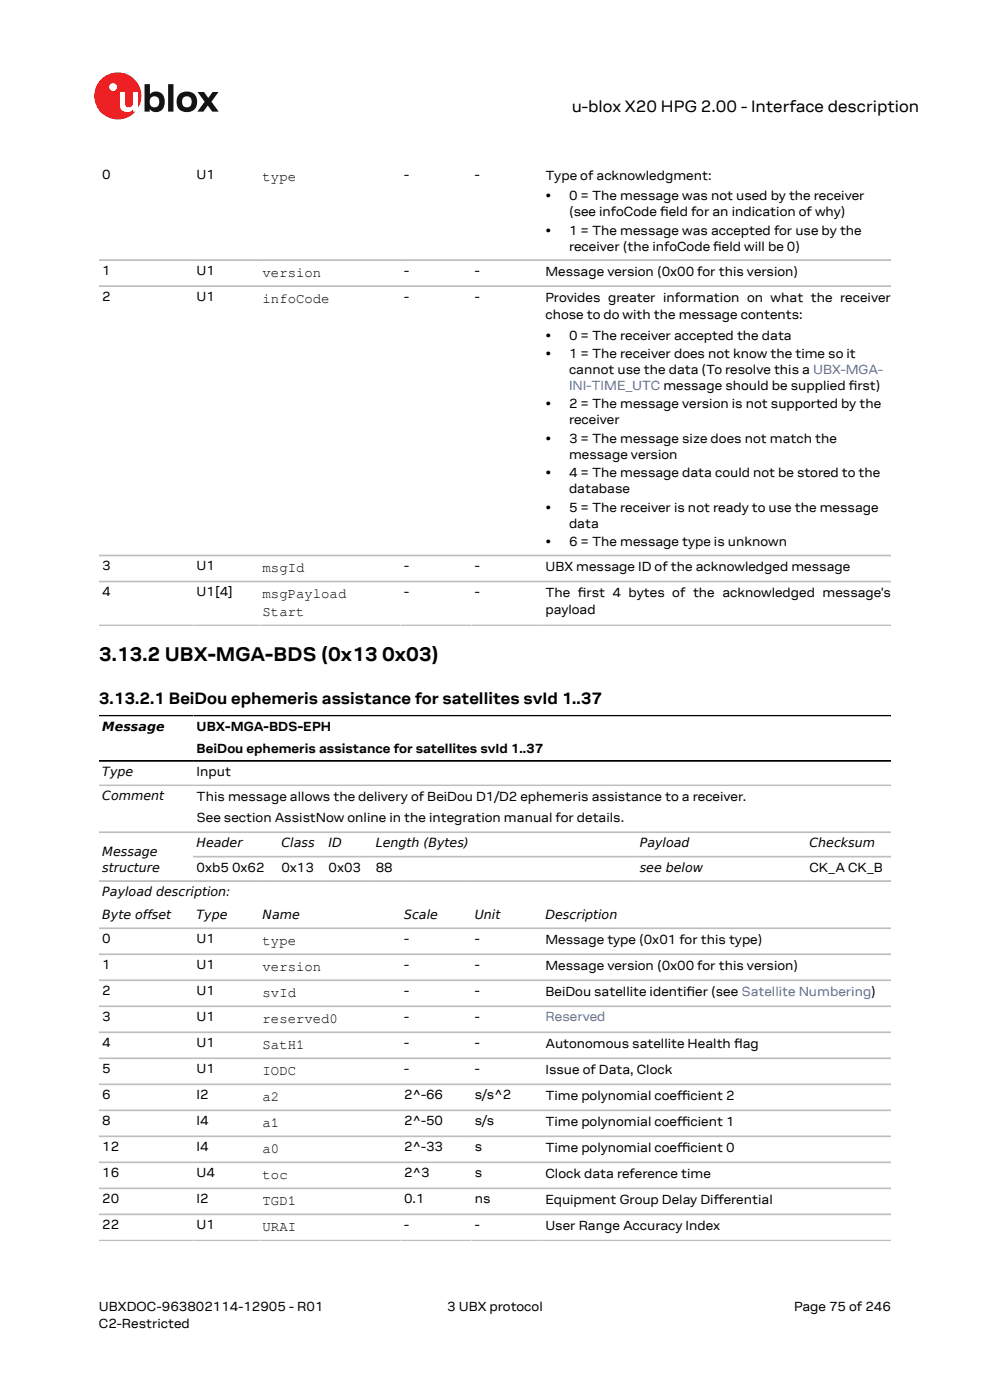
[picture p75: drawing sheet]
<svg xmlns="http://www.w3.org/2000/svg" width="210mm" height="297mm" viewBox="0 0 210 297" stroke-linecap="round" stroke-linejoin="round" font-family="sans-serif">
<defs><g id="words">
<text font-size="4.2" x="21" y="140.3">3.13.2 UBX-MGA-BDS (0x13 0x03)</text>
<g font-size="3.5">
<text x="121.3" y="23.7">u-blox X20 HPG 2.00 - Interface description</text>
<text x="21" y="149.4">3.13.2.1 BeiDou ephemeris assistance for satellites svId 1..37</text>
</g>
<g font-size="3">
<text x="55.7" y="38.4">type</text>
<text x="55.7" y="58.7">version</text>
<text x="55.7" y="64.2">infoCode</text>
<text x="55.7" y="121.4">msgId</text>
<text x="55.7" y="126.9">msgPayload</text>
<text x="55.7" y="130.7">Start</text>
<text x="55.7" y="200.5">type</text>
<text x="55.7" y="206">version</text>
<text x="55.7" y="211.5">svId</text>
<text x="55.7" y="217">reserved0</text>
<text x="55.7" y="222.5">SatH1</text>
<text x="55.7" y="228">IODC</text>
<text x="55.7" y="233.6">a2</text>
<text x="55.7" y="239.1">a1</text>
<text x="55.7" y="244.6">a0</text>
<text x="55.7" y="250.1">toc</text>
<text x="55.7" y="255.6">TGD1</text>
<text x="55.7" y="261.2">URAI</text>
</g>
<g font-size="2.8">
<text x="21.7" y="38">0</text>
<text x="41.7" y="38">U1</text>
<text x="85.7" y="38">-</text>
<text x="100.7" y="38">-</text>
<text x="115.7" y="38.1">Type of acknowledgment:</text>
<text x="115.7" y="42.5">•</text>
<text x="120.7" y="42.5">0 = The message was not used by the receiver</text>
<text x="120.7" y="45.9">(see infoCode feld for an indication of why)</text>
<text x="140" y="45.9">i</text>
<text x="115.7" y="49.8">•</text>
<text x="120.7" y="49.8">1 = The message was accepted for use by the</text>
<text x="120.7" y="53.2">receiver (the infoCode feld will be 0)</text>
<text x="151.3" y="53.2">i</text>
<text x="21.7" y="58.3">1</text>
<text x="41.7" y="58.3">U1</text>
<text x="85.7" y="58.3">-</text>
<text x="100.7" y="58.3">-</text>
<text x="115.7" y="58.5">Message version (0x00 for this version)</text>
<text x="21.7" y="63.9">2</text>
<text x="41.7" y="63.9">U1</text>
<text x="85.7" y="63.9">-</text>
<text x="100.7" y="63.9">-</text>
<text x="115.7" y="64">Provides greater information on what the receiver</text>
<text x="115.7" y="67.7">chose to do with the message contents:</text>
<text x="115.7" y="72">•</text>
<text x="115.7" y="76">•</text>
<text x="120.7" y="72">0 = The receiver accepted the data</text>
<text x="120.7" y="76">1 = The receiver does not know the time so it</text>
<text x="120.7" y="79.4">cannot use the data (To resolve this a UBX-MGA-</text>
<text x="180" y="82.7">i</text>
<text x="115.7" y="86.7">•</text>
<text x="120.7" y="86.7">2 = The message version is not supported by the</text>
<text x="115.7" y="94">•</text>
<text x="120.7" y="90">receiver</text>
<text x="120.7" y="94">3 = The message size does not match the</text>
<text x="115.7" y="101.3">•</text>
<text x="120.7" y="97.3">message version</text>
<text x="120.7" y="101.3">4 = The message data could not be stored to the</text>
<text x="120.7" y="104.6">database</text>
<text x="115.7" y="108.6">•</text>
<text x="120.7" y="108.6">5 = The receiver is not ready to use the message</text>
<text x="120.7" y="111.9">data</text>
<text x="115.7" y="115.9">•</text>
<text x="120.7" y="115.9">6 = The message type is unknown</text>
<text x="21.7" y="121">3</text>
<text x="41.7" y="121">U1</text>
<text x="85.7" y="121">-</text>
<text x="100.7" y="121">-</text>
<text x="115.7" y="121.2">UBX message ID of the acknowledged message</text>
<text x="21.7" y="126.5">4</text>
<text x="41.7" y="126.5">U1[4]</text>
<text x="85.7" y="126.5">-</text>
<text x="100.7" y="126.5">-</text>
<text x="115.7" y="126.7">The frst 4 bytes of the acknowledged message's</text>
<text x="115.7" y="130.3">payload</text>
<text x="122.6" y="126.7">i</text>
<text x="41.7" y="155.1">UBX-MGA-BDS-EPH</text>
<text x="41.7" y="159.7">BeiDou ephemeris assistance for satellites svId 1..37</text>
<text x="41.7" y="164.6">Input</text>
<text x="41.7" y="169.9">This message allows the delivery of BeiDou D1/D2 ephemeris assistance to a receiver.</text>
<text x="41.7" y="174.4">See section AssistNow online in the integration manual for details.</text>
<text x="41.7" y="184.9">0xb5 0x62</text>
<text x="59.7" y="184.9">0x13</text>
<text x="69.7" y="184.9">0x03</text>
<text x="79.7" y="184.9">88</text>
<text x="171.7" y="184.9">CK_A CK_B</text>
<text x="21.7" y="200.1">0</text>
<text x="41.7" y="200.1">U1</text>
<text x="85.7" y="200.1">-</text>
<text x="100.7" y="200.1">-</text>
<text x="115.7" y="200.2">Message type (0x01 for this type)</text>
<text x="21.7" y="205.6">1</text>
<text x="41.7" y="205.6">U1</text>
<text x="85.7" y="205.6">-</text>
<text x="100.7" y="205.6">-</text>
<text x="115.7" y="205.8">Message version (0x00 for this version)</text>
<text x="21.7" y="211.1">2</text>
<text x="41.7" y="211.1">U1</text>
<text x="85.7" y="211.1">-</text>
<text x="100.7" y="211.1">-</text>
<text x="115.7" y="211.3">BeiDou satellite identifer (see Satellite Numbering)</text>
<text x="145.6" y="211.3">i</text>
<text x="21.7" y="216.6">3</text>
<text x="41.7" y="216.6">U1</text>
<text x="85.7" y="216.6">-</text>
<text x="100.7" y="216.6">-</text>
<text x="21.7" y="222.2">4</text>
<text x="21.7" y="227.7">5</text>
<text x="41.7" y="222.2">U1</text>
<text x="41.7" y="227.7">U1</text>
<text x="85.7" y="222.2">-</text>
<text x="85.7" y="227.7">-</text>
<text x="100.7" y="222.2">-</text>
<text x="100.7" y="227.7">-</text>
<text x="115.7" y="222.3">Autonomous satellite Health fag</text>
<text x="115.7" y="227.8">Issue of Data, Clock</text>
<text x="155.7" y="222.3">l</text>
<text x="21.7" y="233.2">6</text>
<text x="41.7" y="233.2">I2</text>
<text x="85.7" y="233.2">2^-66</text>
<text x="100.7" y="233.2">s/s^2</text>
<text x="115.7" y="233.3">Time polynomial coefcient 2</text>
<text x="143.6" y="233.3">f</text>
<text x="143.6" y="233.3">i</text>
<text x="21.7" y="238.7">8</text>
<text x="41.7" y="238.7">I4</text>
<text x="85.7" y="238.7">2^-50</text>
<text x="100.7" y="238.7">s/s</text>
<text x="115.7" y="238.9">Time polynomial coefcient 1</text>
<text x="143.6" y="238.9">f</text>
<text x="143.6" y="238.9">i</text>
<text x="21.7" y="244.2">12</text>
<text x="41.7" y="244.2">I4</text>
<text x="85.7" y="244.2">2^-33</text>
<text x="100.7" y="244.2">s</text>
<text x="115.7" y="244.4">Time polynomial coefcient 0</text>
<text x="143.6" y="244.4">f</text>
<text x="143.6" y="244.4">i</text>
<text x="21.7" y="249.7">16</text>
<text x="41.7" y="249.7">U4</text>
<text x="85.7" y="249.7">2^3</text>
<text x="100.7" y="249.7">s</text>
<text x="115.7" y="249.9">Clock data reference time</text>
<text x="21.7" y="255.3">20</text>
<text x="41.7" y="255.3">I2</text>
<text x="85.7" y="255.3">0.1</text>
<text x="100.7" y="255.3">ns</text>
<text x="115.7" y="255.4">Equipment Group Delay Diferential</text>
<text x="151.4" y="255.4">f</text>
<text x="21.7" y="260.8">22</text>
<text x="41.7" y="260.8">U1</text>
<text x="85.7" y="260.8">-</text>
<text x="100.7" y="260.8">-</text>
<text x="115.7" y="260.9">User Range Accuracy Index</text>
<text x="21" y="278">UBXDOC-963802114-12905 - R01</text>
<text x="21" y="281.8">C2-Restricted</text>
<text x="94.9" y="278">3 UBX protocol</text>
<text x="168.4" y="278">Page 75 of 246</text>
</g>
<g font-size="2.8" fill="#4664b4">
<text x="120.7" y="82.7">INI-TIME_UTC message should be supplied frst)</text>
<text x="115.7" y="216.6">Reserved</text>
</g>
<g font-size="2.7">
<text x="21.7" y="155">Message</text>
<text x="21.7" y="164.6">Type</text>
<text x="21.7" y="169.8">Comment</text>
<text x="41.7" y="179.8">Header</text>
<text x="59.7" y="179.8">Class</text>
<text x="69.7" y="179.8">ID</text>
<text x="79.7" y="179.8">Length (Bytes)</text>
<text x="135.7" y="179.8">Payload</text>
<text x="171.7" y="179.8">Checksum</text>
<text x="21.7" y="181.5">Message</text>
<text x="21.7" y="184.9">structure</text>
<text x="135.7" y="184.9">see below</text>
<text x="21.7" y="190.1">Payload description:</text>
<text x="21.7" y="194.9">Byte offset</text>
<text x="41.7" y="194.9">Type</text>
<text x="55.7" y="194.9">Name</text>
<text x="85.7" y="194.9">Scale</text>
<text x="100.7" y="194.9">Unit</text>
<text x="115.7" y="194.9">Description</text>
</g>
</g></defs>
<circle cx="25" cy="20.4" r="5" fill="#ed2023"/>
<circle cx="24" cy="18.5" r=".83" fill="#fff"/>
<g fill="#151516">
<path d="M35.7 17.9h1.1v5.8h-1.1z"/>
<path d="M41.9 19.5h1.4l.9 1.3 .9-1.3h1.3l-1.6 2.1 1.6 2.1h-1.4l-.9-1.3-1 1.3h-1.2l1.5-2.1z"/>
<path d="M32 20.7a1.17 1.17 0 0 0-.1 1.5 1.17 1.17 0 0 0 1.4 .4 1.16 1.16 0 0 0 .4-1.6 1.16 1.16 0 0 0-1.7-.3zM30.7 17.9h1.1v2.1a1.82 1.82 0 0 1 2.2-.4 1.82 1.82 0 0 1 .9 2 1.83 1.83 0 0 1-1 2 1.83 1.83 0 0 1-2.1-.5v.6h-1.1z"/>
<path d="M38.9 20.7a1.18 1.18 0 0 0-.2 1.5 1.18 1.18 0 0 0 1.5 .4 1.18 1.18 0 0 0 .4-1.5 1.18 1.18 0 0 0-1.5-.5zM37.4 21.6a2.25 2.25 0 0 1 4.5 0 2.25 2.25 0 0 1-4.5 0z"/>
</g>
<path d="M25.4 19.5h1.1v2.5a.84 .84 0 0 0 1 .8 .84 .84 0 0 0 .7-1v-2.3h1.1v4.2h-1.1v-.5a1.59 1.59 0 0 1-1.8 .5 1.59 1.59 0 0 1-1-1.5z" fill="#fff"/>
<g fill="none" stroke="#bebebe" stroke-width=".35">
<path d="M21 55.2h168M21 60.7h168M21 117.8h168M21 123.4h168M21 132.6h168M21 166.6h168M21 176.6h168M21 186.9h168M21 196.9h168M189 181.7h-148M21 202.4h168M21 208h168"/>
<path d="M21 213.5h168M21 219h168M21 224.5h168M21 230h168M21 235.5h168M21 241.1h168M21 246.6h168M21 252.1h168M21 257.6h168M21 263.1h168"/>
</g>
<path d="M21 151.8h168M21 161.4h168" fill="none" stroke="#000" stroke-width=".35"/>
<use href="#words"/>
</svg>
